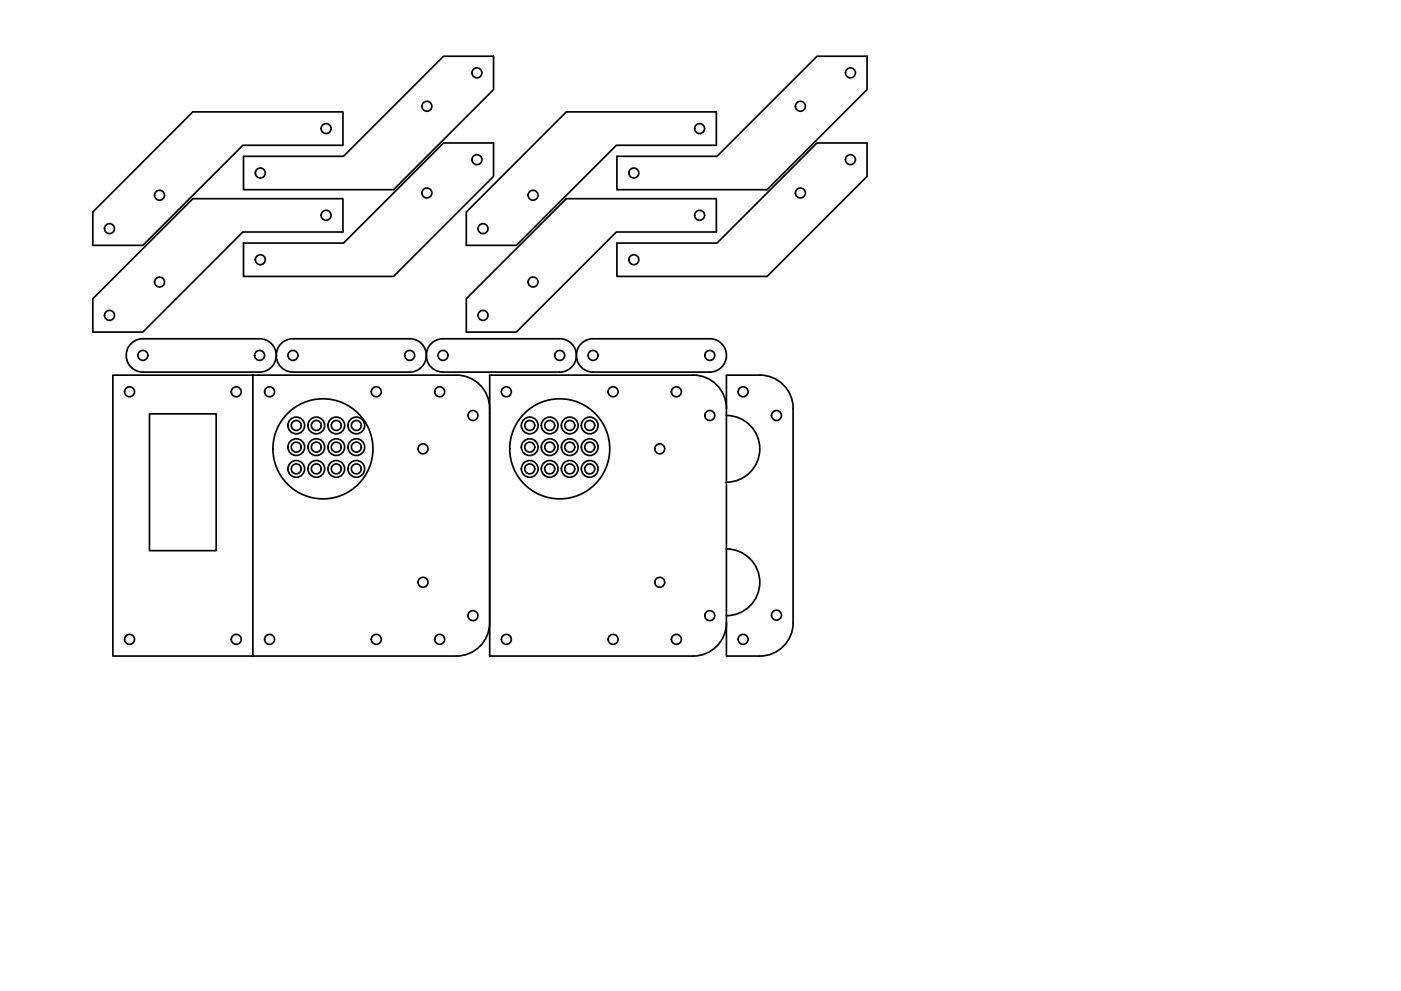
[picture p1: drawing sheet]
<svg xmlns="http://www.w3.org/2000/svg" width="420mm" height="297mm" viewBox="0 0 420 297" stroke-linecap="round" stroke-linejoin="round" font-family="sans-serif">
<!-- layer: Visible -->
<g fill="none" stroke="#000" stroke-width=".51">
<path d="M57.8 33.5h45v10h-30l-30 30h-15v-10zM169.8 33.5h45v10h-30l-29.9 30h-15.1v-10zM73 46.8h30l30-29.9h15v9.9l-30 30.1h-45zM185 46.8h30l30-29.9h15v9.9l-30 30.1h-45zM73 72.9h30l30-30.1h15v10.1l-30 30h-45zM185 72.9h30l30-30.1h15v10.1l-30 30h-45zM27.8 89.5l30-30h45v10h-30l-30 30h-15zM139.8 89.5l30-30h45v10h-30l-29.9 30h-15.1zM33.8 112.4h42v84.2h-42zM42.8 101.5h35a5 5 0 0 1 5 5 5 5 0 0 1-5 5h-35M42.9 101.5a5 5 0 0 0-5.1 5 5 5 0 0 0 5.1 5M75.8 112.4h61"/>
<path d="M84.3 103l1.6-1.1 1.3-.3 35.7-.1a5 5 0 0 1 5 5 5 5 0 0 1-5 5h-35a5 5 0 0 1-4.7-3.1 5 5 0 0 1 1.1-5.4zM129.3 103l1.6-1.1 1.3-.3 35.7-.1a5 5 0 0 1 5 5 5 5 0 0 1-5 5h-35a5 5 0 0 1-4.7-3.1 5 5 0 0 1 1.1-5.4zM136.9 112.4a10 10 0 0 1 10 10M174.3 103l1.6-1.1 1.3-.3 35.7-.1a5 5 0 0 1 5 5 5 5 0 0 1-5 5h-35a5 5 0 0 1-4.7-3.1 5 5 0 0 1 1.1-5.4zM207.9 112.4h-61v84.2h61a10 10 0 0 0 10-10M207.9 112.4a10 10 0 0 1 10 10M227.9 112.4h-10.1v12.2M227.9 112.4a10 10 0 0 1 10 10M44.8 124h20v41h-20zM217.8 124.6v59.9M217.9 124.5a10 10 0 0 1 10 10 10 10 0 0 1-10 10M237.8 122.4v64.3"/>
<path d="M217.9 164.5a10 10 0 0 1 10 10 10 10 0 0 1-10 10M146.9 186.6a10 10 0 0 1-10 10h-61.1M217.8 184.5v12.1h10.1a10 10 0 0 0 10-10"/>
<circle cx="97.8" cy="38.5" r="1.49"/>
<circle cx="128" cy="31.9" r="1.49"/>
<circle cx="143" cy="21.8" r="1.49"/>
<circle cx="209.8" cy="38.5" r="1.49"/>
<circle cx="240" cy="31.9" r="1.49"/>
<circle cx="255" cy="21.8" r="1.49"/>
<circle cx="47.8" cy="58.5" r="1.49"/>
<circle cx="78.1" cy="51.9" r="1.49"/>
<circle cx="128" cy="57.8" r="1.49"/>
<circle cx="143" cy="47.9" r="1.49"/>
<circle cx="159.9" cy="58.5" r="1.49"/>
<circle cx="190.1" cy="51.9" r="1.49"/>
<circle cx="240" cy="57.8" r="1.49"/>
<circle cx="255" cy="47.9" r="1.49"/>
<circle cx="32.8" cy="68.5" r="1.49"/>
<circle cx="78.1" cy="77.8" r="1.49"/>
<circle cx="97.8" cy="64.5" r="1.49"/>
<circle cx="144.9" cy="68.5" r="1.49"/>
<circle cx="190.1" cy="77.8" r="1.49"/>
<circle cx="209.8" cy="64.5" r="1.49"/>
<circle cx="32.8" cy="94.5" r="1.49"/>
<circle cx="47.8" cy="84.5" r="1.49"/>
<circle cx="144.9" cy="94.5" r="1.49"/>
<circle cx="159.9" cy="84.5" r="1.49"/>
<circle cx="38.9" cy="117.4" r="1.49"/>
<circle cx="42.9" cy="106.5" r="1.49"/>
<circle cx="70.9" cy="117.4" r="1.49"/>
<circle cx="77.8" cy="106.5" r="1.49"/>
<circle cx="80.8" cy="117.4" r="1.49"/>
<circle cx="87.9" cy="106.5" r="1.49"/>
<circle cx="112.9" cy="117.4" r="1.49"/>
<circle cx="122.9" cy="106.5" r="1.49"/>
<circle cx="131.9" cy="117.4" r="1.49"/>
<circle cx="132.9" cy="106.5" r="1.49"/>
<circle cx="151.9" cy="117.4" r="1.49"/>
<circle cx="167.9" cy="106.5" r="1.49"/>
<circle cx="177.9" cy="106.5" r="1.49"/>
<circle cx="183.9" cy="117.4" r="1.49"/>
<circle cx="202.9" cy="117.4" r="1.49"/>
<circle cx="212.9" cy="106.5" r="1.49"/>
<circle cx="222.9" cy="117.4" r="1.49"/>
<circle cx="88.8" cy="127.5" r="1.49"/>
<circle cx="88.8" cy="134" r="1.49"/>
<circle cx="88.8" cy="127.5" r="2.51"/>
<circle cx="88.8" cy="134" r="2.51"/>
<circle cx="94.9" cy="134" r="1.49"/>
<circle cx="94.9" cy="127.5" r="1.49"/>
<circle cx="94.9" cy="134" r="2.51"/>
<circle cx="94.9" cy="127.5" r="2.51"/>
<circle cx="96.8" cy="134.5" r="15"/>
<circle cx="100.8" cy="127.5" r="1.49"/>
<circle cx="100.8" cy="134" r="1.49"/>
<circle cx="100.8" cy="127.5" r="2.51"/>
<circle cx="100.8" cy="134" r="2.51"/>
<circle cx="106.9" cy="134" r="1.49"/>
<circle cx="106.9" cy="127.5" r="1.49"/>
<circle cx="106.9" cy="127.5" r="2.51"/>
<circle cx="106.9" cy="134" r="2.51"/>
<circle cx="126.9" cy="134.5" r="1.49"/>
<circle cx="141.8" cy="124.5" r="1.49"/>
<circle cx="158.9" cy="134" r="1.49"/>
<circle cx="158.9" cy="127.5" r="1.49"/>
<circle cx="158.9" cy="127.5" r="2.51"/>
<circle cx="158.9" cy="134" r="2.51"/>
<circle cx="164.9" cy="134" r="1.49"/>
<circle cx="164.9" cy="127.5" r="1.49"/>
<circle cx="164.9" cy="134" r="2.51"/>
<circle cx="164.9" cy="127.5" r="2.51"/>
<circle cx="167.9" cy="134.5" r="15"/>
<circle cx="170.9" cy="134" r="1.49"/>
<circle cx="170.9" cy="127.5" r="1.49"/>
<circle cx="170.9" cy="134" r="2.51"/>
<circle cx="170.9" cy="127.5" r="2.51"/>
<circle cx="176.9" cy="127.5" r="1.49"/>
<circle cx="176.9" cy="134" r="1.49"/>
<circle cx="176.9" cy="127.5" r="2.51"/>
<circle cx="176.9" cy="134" r="2.51"/>
<circle cx="197.9" cy="134.5" r="1.49"/>
<circle cx="212.9" cy="124.5" r="1.49"/>
<circle cx="232.9" cy="124.5" r="1.49"/>
<circle cx="88.8" cy="140.5" r="1.49"/>
<circle cx="88.8" cy="140.5" r="2.51"/>
<circle cx="94.9" cy="140.5" r="1.49"/>
<circle cx="94.9" cy="140.5" r="2.51"/>
<circle cx="100.8" cy="140.5" r="1.49"/>
<circle cx="100.8" cy="140.5" r="2.51"/>
<circle cx="106.9" cy="140.5" r="1.49"/>
<circle cx="106.9" cy="140.5" r="2.51"/>
<circle cx="158.9" cy="140.5" r="1.49"/>
<circle cx="158.9" cy="140.5" r="2.51"/>
<circle cx="164.9" cy="140.5" r="1.49"/>
<circle cx="164.9" cy="140.5" r="2.51"/>
<circle cx="170.9" cy="140.5" r="1.49"/>
<circle cx="170.9" cy="140.5" r="2.51"/>
<circle cx="176.9" cy="140.5" r="1.49"/>
<circle cx="176.9" cy="140.5" r="2.51"/>
<circle cx="126.9" cy="174.5" r="1.49"/>
<circle cx="197.9" cy="174.5" r="1.49"/>
<circle cx="38.9" cy="191.6" r="1.49"/>
<circle cx="70.9" cy="191.6" r="1.49"/>
<circle cx="80.8" cy="191.6" r="1.49"/>
<circle cx="112.9" cy="191.6" r="1.49"/>
<circle cx="131.9" cy="191.6" r="1.49"/>
<circle cx="141.8" cy="184.5" r="1.49"/>
<circle cx="151.9" cy="191.6" r="1.49"/>
<circle cx="183.9" cy="191.6" r="1.49"/>
<circle cx="202.9" cy="191.6" r="1.49"/>
<circle cx="212.9" cy="184.5" r="1.49"/>
<circle cx="222.9" cy="191.6" r="1.49"/>
<circle cx="232.9" cy="184.4" r="1.49"/>
</g>
</svg>
